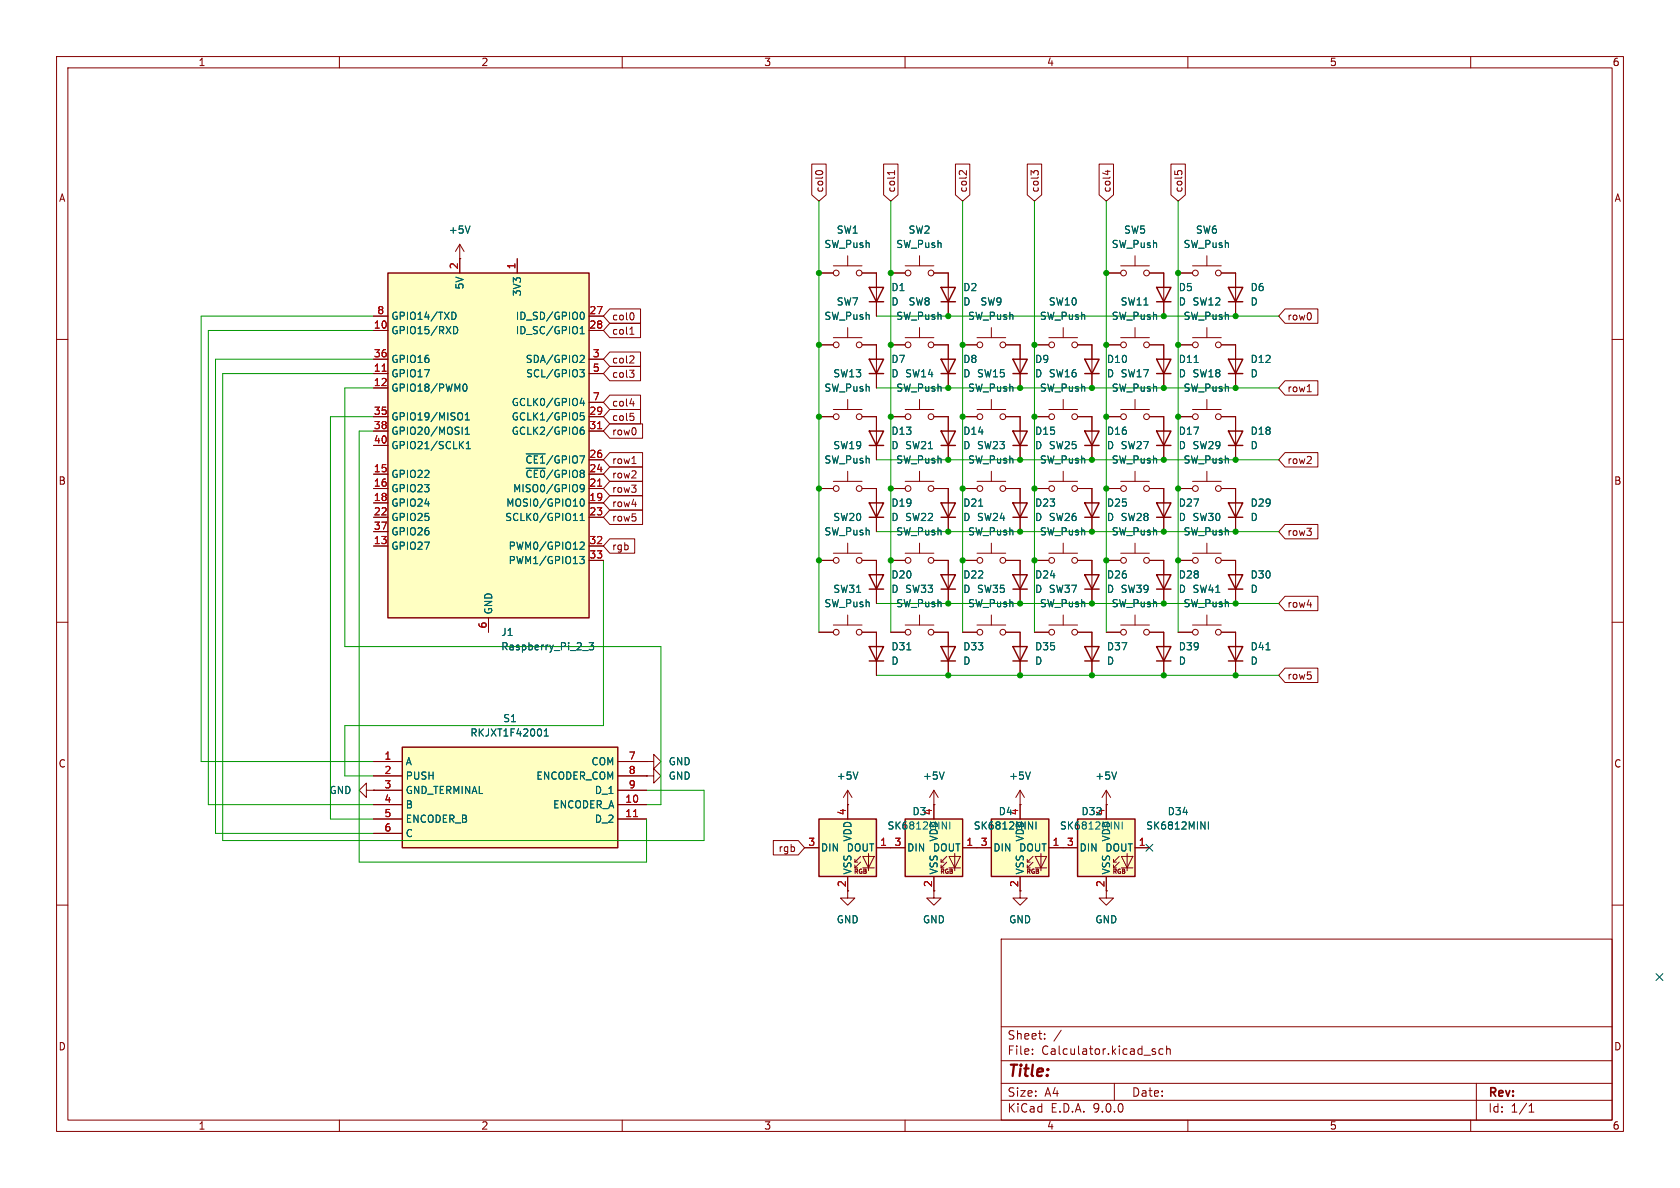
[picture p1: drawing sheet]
<svg xmlns="http://www.w3.org/2000/svg" width="297mm" height="210mm" viewBox="0 0 297 210" stroke-linecap="round" stroke-linejoin="round" font-family="sans-serif">
<defs><g id="words">
<text font-size="2.8" fill="#840000" x="178" y="190.9">Title:</text>
<g font-size="2.1" fill="#840000">
<text x="178" y="184">Sheet:</text>
<text x="178" y="186.7">File:</text>
<text x="184.1" y="186.7">Calculator.kicad_sch</text>
<text x="178" y="196.9">KiCad</text>
<text x="178" y="194.1">Size:</text>
<text x="184.7" y="194.1">A4</text>
<text x="185.7" y="196.9">E.D.A.</text>
<text x="193.3" y="196.9">9.0.0</text>
<text x="200" y="194.1">Date:</text>
<text x="263" y="194.3">Rev:</text>
<text x="263" y="196.9">Id:</text>
<text x="267.1" y="196.9">1/1</text>
</g>
<g font-size="1.8" fill="#840000">
<text x="35" y="11.9">1</text>
<text x="85" y="11.9">2</text>
<text x="135" y="11.9">3</text>
<text x="185" y="11.9">4</text>
<text x="235" y="11.9">5</text>
<text x="285" y="11.9">6</text>
<text x="10.3" y="35.9">A</text>
<text x="145.7" y="34.1" transform="rotate(-90 145.7 34.1)">col0</text>
<text x="158.4" y="34.1" transform="rotate(-90 158.4 34.1)">col1</text>
<text x="171.1" y="34.1" transform="rotate(-90 171.1 34.1)">col2</text>
<text x="183.8" y="34.1" transform="rotate(-90 183.8 34.1)">col3</text>
<text x="196.5" y="34.1" transform="rotate(-90 196.5 34.1)">col4</text>
<text x="209.2" y="34.1" transform="rotate(-90 209.2 34.1)">col5</text>
<text x="285.3" y="35.9">A</text>
<text x="108.1" y="56.8">col0</text>
<text x="108.1" y="59.4">col1</text>
<text x="227.5" y="56.8">row0</text>
<text x="108.1" y="64.5">col2</text>
<text x="108.1" y="67">col3</text>
<text x="227.5" y="69.5">row1</text>
<text x="108.1" y="72.1">col4</text>
<text x="108.1" y="74.6">col5</text>
<text x="108.1" y="77.2">row0</text>
<text x="108.1" y="82.2">row1</text>
<text x="227.5" y="82.2">row2</text>
<text x="10.3" y="85.9">B</text>
<text x="108.1" y="89.9">row4</text>
<text x="108.1" y="87.3">row3</text>
<text x="108.1" y="84.8">row2</text>
<text x="285.3" y="85.9">B</text>
<text x="108.1" y="92.4">row5</text>
<text x="227.5" y="94.9">row3</text>
<text x="108.1" y="97.5">rgb</text>
<text x="227.5" y="107.6">row4</text>
<text x="227.5" y="120.3">row5</text>
<text x="10.3" y="135.9">C</text>
<text x="285.3" y="135.9">C</text>
<text x="137.5" y="150.8">rgb</text>
<text x="149.6" y="156.9" transform="rotate(-90 149.6 156.9)">2</text>
<text x="180.1" y="156.9" transform="rotate(-90 180.1 156.9)">2</text>
<text x="195.3" y="156.9" transform="rotate(-90 195.3 156.9)">2</text>
<text x="10.3" y="185.9">D</text>
<text x="285.3" y="185.9">D</text>
<text x="35" y="199.9">1</text>
<text x="85" y="199.9">2</text>
<text x="135" y="199.9">3</text>
<text x="185" y="199.9">4</text>
<text x="235" y="199.9">5</text>
<text x="285" y="199.9">6</text>
</g>
<g font-size="1.8" fill="#006464">
<text x="79.2" y="41.5">+5V</text>
<text x="147.8" y="41.5">SW1</text>
<text x="160.5" y="41.5">SW2</text>
<text x="198.6" y="41.5">SW5</text>
<text x="211.3" y="41.5">SW6</text>
<text x="145.6" y="44">SW_Push</text>
<text x="158.3" y="44">SW_Push</text>
<text x="196.4" y="44">SW_Push</text>
<text x="209.1" y="44">SW_Push</text>
<text x="82.1" y="51.3" transform="rotate(-90 82.1 51.3)">5V</text>
<text x="92.3" y="52.5" transform="rotate(-90 92.3 52.5)">3V3</text>
<text x="157.5" y="51.7">D1</text>
<text x="170.2" y="51.7">D2</text>
<text x="208.3" y="51.7">D5</text>
<text x="221" y="51.7">D6</text>
<text x="69.1" y="56.7">GPIO14/TXD</text>
<text x="69.1" y="59.3">GPIO15/RXD</text>
<text x="91.1" y="56.7">ID_SD/GPIO0</text>
<text x="91.1" y="59.3">ID_SC/GPIO1</text>
<text x="145.6" y="56.7">SW_Push</text>
<text x="147.8" y="54.2">SW7</text>
<text x="157.5" y="54.2">D</text>
<text x="158.3" y="56.7">SW_Push</text>
<text x="160.5" y="54.2">SW8</text>
<text x="170.2" y="54.2">D</text>
<text x="171" y="56.7">SW_Push</text>
<text x="173.2" y="54.2">SW9</text>
<text x="183.7" y="56.7">SW_Push</text>
<text x="185.3" y="54.2">SW10</text>
<text x="196.4" y="56.7">SW_Push</text>
<text x="198" y="54.2">SW11</text>
<text x="208.3" y="54.2">D SW12</text>
<text x="209.1" y="56.7">SW_Push</text>
<text x="221" y="54.2">D</text>
<text x="69.1" y="64.4">GPIO16</text>
<text x="92.8" y="64.4">SDA/GPIO2</text>
<text x="157.5" y="64.4">D7</text>
<text x="170.2" y="64.4">D8</text>
<text x="182.9" y="64.4">D9</text>
<text x="195.6" y="64.4">D10</text>
<text x="208.3" y="64.4">D11</text>
<text x="221" y="64.4">D12</text>
<text x="69.1" y="66.9">GPIO17</text>
<text x="69.1" y="69.4">GPIO18/PWM0</text>
<text x="90.4" y="72">GCLK0/GPIO4</text>
<text x="92.9" y="66.9">SCL/GPIO3</text>
<text x="145.6" y="69.4">SW_Push</text>
<text x="147.2" y="66.9">SW13</text>
<text x="157.5" y="66.9">D SW14</text>
<text x="158.3" y="69.4">SW_Push</text>
<text x="170.2" y="66.9">D SW15</text>
<text x="171" y="69.4">SW_Push</text>
<text x="182.9" y="66.9">D SW16</text>
<text x="183.7" y="69.4">SW_Push</text>
<text x="195.6" y="66.9">D SW17</text>
<text x="196.4" y="69.4">SW_Push</text>
<text x="208.3" y="66.9">D SW18</text>
<text x="209.1" y="69.4">SW_Push</text>
<text x="221" y="66.9">D</text>
<text x="69.1" y="74.5">GPIO19/MISO1</text>
<text x="69.1" y="77.1">GPIO20/MOSI1</text>
<text x="90.4" y="74.5">GCLK1/GPIO5</text>
<text x="90.4" y="77.1">GCLK2/GPIO6</text>
<text x="157.5" y="77.1">D13</text>
<text x="170.2" y="77.1">D14</text>
<text x="182.9" y="77.1">D15</text>
<text x="195.6" y="77.1">D16</text>
<text x="208.3" y="77.1">D17</text>
<text x="221" y="77.1">D18</text>
<text x="69.1" y="79.6">GPIO21/SCLK1</text>
<text x="92.8" y="82.1">~{CE1}/GPIO7</text>
<text x="145.6" y="82.1">SW_Push</text>
<text x="147.2" y="79.6">SW19</text>
<text x="157.5" y="79.6">D SW21</text>
<text x="158.3" y="82.1">SW_Push</text>
<text x="170.2" y="79.6">D SW23</text>
<text x="171" y="82.1">SW_Push</text>
<text x="182.9" y="79.6">D SW25</text>
<text x="183.7" y="82.1">SW_Push</text>
<text x="195.6" y="79.6">D SW27</text>
<text x="196.4" y="82.1">SW_Push</text>
<text x="208.3" y="79.6">D SW29</text>
<text x="209.1" y="82.1">SW_Push</text>
<text x="221" y="79.6">D</text>
<text x="69.1" y="84.7">GPIO22</text>
<text x="69.1" y="87.2">GPIO23</text>
<text x="69.1" y="89.8">GPIO24</text>
<text x="89.4" y="89.8">MOSI0/GPIO10</text>
<text x="90.6" y="87.2">MISO0/GPIO9</text>
<text x="92.8" y="84.7">~{CE0}/GPIO8</text>
<text x="157.5" y="89.8">D19</text>
<text x="170.2" y="89.8">D21</text>
<text x="182.9" y="89.8">D23</text>
<text x="195.6" y="89.8">D25</text>
<text x="208.3" y="89.8">D27</text>
<text x="221" y="89.8">D29</text>
<text x="69.1" y="92.3">GPIO25</text>
<text x="69.1" y="94.8">GPIO26</text>
<text x="89.2" y="92.3">SCLK0/GPIO11</text>
<text x="145.6" y="94.8">SW_Push</text>
<text x="147.2" y="92.3">SW20</text>
<text x="157.5" y="92.3">D SW22</text>
<text x="158.3" y="94.8">SW_Push</text>
<text x="170.2" y="92.3">D SW24</text>
<text x="171" y="94.8">SW_Push</text>
<text x="182.9" y="92.3">D SW26</text>
<text x="183.7" y="94.8">SW_Push</text>
<text x="195.6" y="92.3">D SW28</text>
<text x="196.4" y="94.8">SW_Push</text>
<text x="208.3" y="92.3">D SW30</text>
<text x="209.1" y="94.8">SW_Push</text>
<text x="221" y="92.3">D</text>
<text x="69.1" y="97.4">GPIO27</text>
<text x="89.8" y="97.4">PWM0/GPIO12</text>
<text x="89.8" y="99.9">PWM1/GPIO13</text>
<text x="145.6" y="107.5">SW_Push</text>
<text x="147.2" y="105">SW31</text>
<text x="157.5" y="102.5">D20</text>
<text x="157.5" y="105">D SW33</text>
<text x="158.3" y="107.5">SW_Push</text>
<text x="170.2" y="102.5">D22</text>
<text x="170.2" y="105">D SW35</text>
<text x="171" y="107.5">SW_Push</text>
<text x="182.9" y="102.5">D24</text>
<text x="182.9" y="105">D SW37</text>
<text x="183.7" y="107.5">SW_Push</text>
<text x="195.6" y="102.5">D26</text>
<text x="195.6" y="105">D SW39</text>
<text x="196.4" y="107.5">SW_Push</text>
<text x="208.3" y="102.5">D28</text>
<text x="208.3" y="105">D SW41</text>
<text x="209.1" y="107.5">SW_Push</text>
<text x="221" y="102.5">D30</text>
<text x="221" y="105">D</text>
<text x="87.2" y="108.7" transform="rotate(-90 87.2 108.7)">GND</text>
<text x="88.5" y="112.6">J1</text>
<text x="88.5" y="115.2">Raspberry_Pi_2_3</text>
<text x="157.5" y="115.2">D31</text>
<text x="157.5" y="117.7">D</text>
<text x="170.2" y="115.2">D33</text>
<text x="170.2" y="117.7">D</text>
<text x="182.9" y="115.2">D35</text>
<text x="182.9" y="117.7">D</text>
<text x="195.6" y="115.2">D37</text>
<text x="195.6" y="117.7">D</text>
<text x="208.3" y="115.2">D39</text>
<text x="208.3" y="117.7">D</text>
<text x="221" y="115.2">D41</text>
<text x="221" y="117.7">D</text>
<text x="83.1" y="130.4">RKJXT1F42001</text>
<text x="88.9" y="127.9">S1</text>
<text x="71.6" y="135.5">A</text>
<text x="104.5" y="135.5">COM</text>
<text x="118.1" y="135.5">GND</text>
<text x="58.1" y="140.6">GND</text>
<text x="71.6" y="138">PUSH</text>
<text x="71.6" y="140.6">GND_TERMINAL</text>
<text x="71.6" y="143.1">B</text>
<text x="94.7" y="138">ENCODER_COM</text>
<text x="97.7" y="143.1">ENCODER_A</text>
<text x="105.1" y="140.6">D_1</text>
<text x="118.1" y="138">GND</text>
<text x="147.8" y="138">+5V</text>
<text x="163.1" y="138">+5V</text>
<text x="178.3" y="138">+5V</text>
<text x="193.5" y="138">+5V</text>
<text x="71.6" y="145.6">ENCODER_B</text>
<text x="71.6" y="148.2">C</text>
<text x="105.1" y="145.6">D_2</text>
<text x="150.7" y="148.9" transform="rotate(-90 150.7 148.9)">VDD</text>
<text x="156.8" y="146.8">SK6812MINI</text>
<text x="161.2" y="144.3">D3</text>
<text x="166" y="148.9" transform="rotate(-90 166 148.9)">VDD</text>
<text x="172" y="146.8">SK6812MINI</text>
<text x="176.5" y="144.3">D4</text>
<text x="180.1" y="144.2" transform="rotate(-90 180.1 144.2)">4</text>
<text x="181.2" y="148.9" transform="rotate(-90 181.2 148.9)">VDD</text>
<text x="187.3" y="146.8">SK6812MINI</text>
<text x="191.1" y="144.3">D32</text>
<text x="195.3" y="144.2" transform="rotate(-90 195.3 144.2)">4</text>
<text x="196.4" y="148.9" transform="rotate(-90 196.4 148.9)">VDD</text>
<text x="202.5" y="146.8">SK6812MINI</text>
<text x="206.3" y="144.3">D34</text>
<text x="145" y="150.7">DIN</text>
<text x="149.6" y="150.7">DOUT</text>
<text x="150.7" y="154.7" transform="rotate(-90 150.7 154.7)">VSS</text>
<text x="160.3" y="150.7">DIN</text>
<text x="164.8" y="150.7">DOUT</text>
<text x="166" y="154.7" transform="rotate(-90 166 154.7)">VSS</text>
<text x="175.5" y="150.7">DIN</text>
<text x="180.1" y="150.7">DOUT</text>
<text x="181.2" y="154.7" transform="rotate(-90 181.2 154.7)">VSS</text>
<text x="190.8" y="150.7">DIN</text>
<text x="195.3" y="150.7">DOUT</text>
<text x="196.4" y="154.7" transform="rotate(-90 196.4 154.7)">VSS</text>
<text x="147.8" y="163.4">GND</text>
<text x="163.1" y="163.4">GND</text>
<text x="178.3" y="163.4">GND</text>
<text x="193.5" y="163.4">GND</text>
</g>
<g font-size="1.8" fill="#a90000">
<text x="81" y="47.7" transform="rotate(-90 81 47.7)">2</text>
<text x="91.2" y="47.7" transform="rotate(-90 91.2 47.7)">1</text>
<text x="66" y="58.2">10</text>
<text x="66.6" y="55.6">8</text>
<text x="104.1" y="55.6">27</text>
<text x="104.1" y="58.2">28</text>
<text x="66" y="63.2">36</text>
<text x="66" y="65.8">11</text>
<text x="104.7" y="63.2">3</text>
<text x="104.7" y="65.8">5</text>
<text x="66" y="68.3">12</text>
<text x="104.7" y="70.9">7</text>
<text x="66" y="73.4">35</text>
<text x="66" y="75.9">38</text>
<text x="104.1" y="73.4">29</text>
<text x="104.1" y="75.9">31</text>
<text x="66" y="78.5">40</text>
<text x="66" y="83.6">15</text>
<text x="104.1" y="81">26</text>
<text x="104.1" y="83.6">24</text>
<text x="66" y="86.1">16</text>
<text x="66" y="88.6">18</text>
<text x="104.1" y="86.1">21</text>
<text x="104.1" y="88.6">19</text>
<text x="66" y="91.2">22</text>
<text x="66" y="93.7">37</text>
<text x="104.1" y="91.2">23</text>
<text x="66" y="96.3">13</text>
<text x="104.1" y="96.3">32</text>
<text x="104.1" y="98.8">33</text>
<text x="86.1" y="111.2" transform="rotate(-90 86.1 111.2)">6</text>
<text x="67.9" y="134.4">1</text>
<text x="67.9" y="136.9">2</text>
<text x="111.1" y="134.4">7</text>
<text x="111.1" y="136.9">8</text>
<text x="67.9" y="139.4">3</text>
<text x="67.9" y="142">4</text>
<text x="110.4" y="142">10</text>
<text x="111.1" y="139.4">9</text>
<text x="67.9" y="144.5">5</text>
<text x="67.9" y="147.1">6</text>
<text x="110.4" y="144.5">11</text>
<text x="142.8" y="149.6">3</text>
<text x="149.6" y="144.2" transform="rotate(-90 149.6 144.2)">4</text>
<text x="155.5" y="149.6">1</text>
<text x="158" y="149.6">3</text>
<text x="164.8" y="144.2" transform="rotate(-90 164.8 144.2)">4</text>
<text x="170.7" y="149.6">1</text>
<text x="173.3" y="149.6">3</text>
<text x="186" y="149.6">1</text>
<text x="188.5" y="149.6">3</text>
<text x="201.2" y="149.6">1</text>
<text x="164.8" y="156.9" transform="rotate(-90 164.8 156.9)">2</text>
</g>
<g font-size="1.1" fill="#840000">
<text x="150.9" y="154.7">RGB</text>
<text x="166.1" y="154.7">RGB</text>
<text x="181.3" y="154.7">RGB</text>
<text x="196.6" y="154.7">RGB</text>
</g>
</g></defs>
<g fill="none" stroke="#840000" stroke-width=".18">
<path d="M10 10h277v190h-277zM12 12h273v186h-273zM60 10v2M110 10v2M160 10v2M210 10v2M260 10v2M10 60h2M154.9 61v7.6M154.9 73.7v7.6M157.5 73.7h2.5M160 72.4h5.1"/>
<path d="M162.6 70.6v1.8M165.1 73.7h2.5v7.6M167.6 61v7.6M170.2 73.7h2.5M172.7 72.4h5.1M175.3 70.6v1.8M177.8 73.7h2.5M180.3 61v7.6M285 60h2M154.9 86.4v7.6M157.5 99.1h2.5M157.5 86.4h2.5"/>
<path d="M160 97.8h5.1M160 85.1h5.1M162.6 83.3v1.8M162.6 96v1.8M165.1 99.1h2.5v7.6M165.1 86.4h2.5M170.2 86.4h2.5M172.7 85.1h5.1M175.3 83.3v1.8M177.8 86.4h2.5v7.6M182.9 99.1h2.5M185.4 97.8h5.1"/>
<path d="M188 96v1.8M190.5 99.1h2.5M10 110h2M154.9 111.8v7.6M167.6 111.8v7.6M195.6 111.8h2.5M198.1 110.5h5.1M200.7 108.7v1.8M203.2 111.8h2.5M285 110h2M10 160h2M177 166h108v32h-108z"/>
<path d="M285 160h2M60 198v2M110 198v2M160 198v2M177 194.5h108M177 191.5h108M177 187.5h108M177 181.5h108M182.5 186.3v.1M182.5 185.5v.1M184.7 183.6v.1M184.7 182.8v.1"/>
<path d="M187.6 182.1l-1.3 2M197 191.5v3M203.9 185.9l.3 .1 .1 .2-.2 .2h-.3M203.9 185.4l.3 .1M205.6 185.5l-.4-.1-.3 .3v.4l.1 .2h.6M206.2 185.5l.3-.1 .3 .1 .1 .9M206.2 184.9v1.5M210 198v2M260 198v2M261 191.5v6.5M270.3 196.6h.9M270.3 195.5l.4-.4v1.5"/>
<circle cx="160.5" cy="73.7" r=".51"/>
<circle cx="164.6" cy="73.7" r=".51"/>
<circle cx="173.2" cy="73.7" r=".51"/>
<circle cx="177.3" cy="73.7" r=".51"/>
<circle cx="160.5" cy="99.1" r=".51"/>
<circle cx="160.5" cy="86.4" r=".51"/>
<circle cx="164.6" cy="86.4" r=".51"/>
<circle cx="164.6" cy="99.1" r=".51"/>
<circle cx="173.2" cy="86.4" r=".51"/>
<circle cx="177.3" cy="86.4" r=".51"/>
<circle cx="185.9" cy="99.1" r=".51"/>
<circle cx="190" cy="99.1" r=".51"/>
<circle cx="198.6" cy="111.8" r=".51"/>
<circle cx="202.7" cy="111.8" r=".51"/>
</g>
<g fill="none" stroke="#840000" stroke-width=".25">
<path d="M153.7 63.5h2.5l-1.3 2.5zM153.7 76.2h2.5l-1.3 2.5zM153.7 66h2.5M153.7 78.7h2.5M166.4 76.2h2.5l-1.3 2.5zM166.4 63.5h2.5l-1.3 2.5zM166.4 66h2.5M166.4 78.7h2.5M179.1 63.5h2.5l-1.3 2.5zM179.1 66h2.5M153.7 88.9h2.5l-1.3 2.5zM153.7 91.4h2.5"/>
<path d="M179.1 88.9h2.5l-1.3 2.5zM179.1 91.4h2.5M153.7 114.3h2.5l-1.3 2.5zM153.7 116.8h2.5M166.4 101.6h2.5l-1.3 2.5zM166.4 114.3h2.5l-1.3 2.5zM166.4 104.1h2.5M166.4 116.8h2.5"/>
</g>
<path d="M160.3 114.9h.7" fill="none" stroke="#006464" stroke-width=".18"/>
<path d="M144.8 144.8h10.1v10.1h-10.1z" fill="#ffffc2"/>
<g fill="none" stroke="#840000" stroke-width=".18">
<path d="M180.3 73.7v7.6M182.9 73.7h2.5M185.4 72.4h5.1M188 70.6v1.8M190.5 73.7h2.5M182.9 86.4h2.5M185.4 85.1h5.1M188 83.3v1.8M190.5 86.4h2.5M193 99.1v7.6M195.6 99.1h2.5M198.1 97.8h5.1"/>
<path d="M200.7 96v1.8M203.2 99.1h2.5v7.6M193 111.8v7.6M205.7 111.8v7.6M208.3 111.8h2.5M210.8 110.5h5.1M213.4 108.7v1.8M215.9 111.8h2.5v7.6M149.9 139.7v5.1M149.9 139.7l-.8 1.3M149.9 139.7l.7 1.3M165.1 139.7l-.8 1.3"/>
<path d="M165.1 139.7l.8 1.3M165.1 139.7v2.5M142.2 149.9h2.6M149.9 142.2h.1M149.9 154.9v3.9h1.2l-1.2 1.2-1.3-1.2h1.3M151.1 152.4h.5M151.1 153.4h.5M152.1 151.4l-1 1v-.5M152.1 152.4l-1 1v-.5M152.5 151.4h2.1l-1.1 2zM152.5 153.4h2.1M153.5 150.9v3"/>
<path d="M154.9 149.9h2.6M165.1 142.2h.1M165.1 157.5v1.3h1.3l-1.3 1.2-1.3-1.2h1.3"/>
<circle cx="185.9" cy="73.7" r=".51"/>
<circle cx="190" cy="73.7" r=".51"/>
<circle cx="185.9" cy="86.4" r=".51"/>
<circle cx="190" cy="86.4" r=".51"/>
<circle cx="198.6" cy="99.1" r=".51"/>
<circle cx="202.7" cy="99.1" r=".51"/>
<circle cx="211.3" cy="111.8" r=".51"/>
<circle cx="215.4" cy="111.8" r=".51"/>
</g>
<g fill="none" stroke="#840000" stroke-width=".25">
<path d="M179.1 76.2h2.5l-1.3 2.5zM179.1 78.7h2.5M191.8 114.3h2.5l-1.3 2.5zM191.8 101.6h2.5l-1.3 2.5zM191.8 116.8h2.5M191.8 104.1h2.5M204.5 101.6h2.5l-1.3 2.5zM204.5 114.3h2.5l-1.3 2.5zM204.5 116.8h2.5M204.5 104.1h2.5M217.2 114.3h2.5l-1.3 2.5zM217.2 116.8h2.5"/>
<path d="M144.8 144.8h10.1v10.1h-10.1z"/>
</g>
<path d="M223.8 114.9h.7M151.7 136.5l-.4 1.2M166.9 136.5l-.4 1.2M166.6 145.3l.7 1.3v-1.3M167.9 145.3v1.3" fill="none" stroke="#006464" stroke-width=".18"/>
<path d="M175.3 144.8h10.1v10.1h-10.1z" fill="#ffffc2"/>
<path d="M218.4 99.1v7.6M172.7 149.9h2.6M180.3 142.2v2.6M180.3 154.9v2.6M181.6 152.4h.5M181.6 153.4h.5M182.6 151.4l-1 1v-.5M182.6 152.4l-1 1v-.5M183 151.4h2l-1 2zM183 153.4h2M184 150.9v3M185.4 149.9h2.6" fill="none" stroke="#840000" stroke-width=".18"/>
<path d="M217.2 101.6h2.5l-1.3 2.5zM217.2 104.1h2.5M175.3 144.8h10.1v10.1h-10.1z" fill="none" stroke="#840000" stroke-width=".25"/>
<path d="M197.1 145.3l.7 1.3v-1.3M198.4 145.3v1.3" fill="none" stroke="#006464" stroke-width=".18"/>
<path d="M160 144.8h10.2v10.1h-10.2z" fill="#ffffc2"/>
<g fill="none" stroke="#840000" stroke-width=".18">
<path d="M193 86.4v7.6M218.4 86.4v7.6M157.5 149.9h2.5M165.1 142.2v2.6M165.1 154.9v2.6M166.4 152.4h.5M166.4 153.4h.5M167.4 151.4l-1 1v-.5M167.4 152.4l-1 1v-.5M167.8 151.4h2l-1 2zM167.8 153.4h2M168.8 150.9v3"/>
<path d="M170.2 149.9h2.5"/>
</g>
<path d="M191.8 88.9h2.5l-1.3 2.5zM191.8 91.4h2.5M217.2 88.9h2.5l-1.3 2.5zM217.2 91.4h2.5M160 144.8h10.2v10.1h-10.2z" fill="none" stroke="#840000" stroke-width=".25"/>
<path d="M181.8 145.3l.7 1.3v-1.3M183.2 145.3v1.3" fill="none" stroke="#006464" stroke-width=".18"/>
<path d="M190.5 144.8h10.2v10.1h-10.2z" fill="#ffffc2"/>
<g fill="none" stroke="#840000" stroke-width=".18">
<path d="M195.6 48.3h2.5M198.1 47h5.1M198.1 59.7h5.1M200.7 45.2v1.8M200.7 57.9v1.8M203.2 48.3h2.5v7.6M208.3 48.3h2.5M210.8 47h5.1M210.8 59.7h5.1M213.4 45.2v1.8M213.4 57.9v1.8M215.9 48.3h2.5v7.6"/>
<path d="M144.8 73.7h2.5M147.3 72.4h5.1M149.9 70.6v1.8M152.4 73.7h2.5M193 61v7.6M193 73.7v7.6M195.6 61h2.5M195.6 73.7h2.5M198.1 72.4h5.1M200.7 70.6v1.8M203.2 61h2.5v7.6M203.2 73.7h2.5v7.6"/>
<path d="M208.3 61h2.5M208.3 73.7h2.5M210.8 72.4h5.1M213.4 70.6v1.8M215.9 61h2.5v7.6M215.9 73.7h2.5v7.6M144.8 99.1h2.5M144.8 86.4h2.5M147.3 97.8h5.1M147.3 85.1h5.1M149.9 83.3v1.8M149.9 96v1.8"/>
<path d="M152.4 99.1h2.5M152.4 86.4h2.5M195.6 86.4h2.5M198.1 85.1h5.1M200.7 83.3v1.8M203.2 86.4h2.5v7.6M208.3 99.1h2.5M208.3 86.4h2.5M210.8 97.8h5.1M210.8 85.1h5.1M213.4 83.3v1.8M213.4 96v1.8"/>
<path d="M215.9 99.1h2.5M215.9 86.4h2.5M144.8 111.8h2.5M147.3 110.5h5.1M149.9 108.7v1.8M152.4 111.8h2.5M114.3 137.2h1.3v-1.3l1.2 1.3-1.2 1.2v-1.2M114.3 137.2h.1M114.3 134.6h1.3v-1.2l1.2 1.2-1.2 1.3v-1.3M114.3 134.6h.1M180.3 139.7l-.7 1.3M180.3 139.7l.8 1.3"/>
<path d="M180.3 139.7v2.5M195.6 139.7v5.1M195.6 139.7l-.8 1.3M195.6 139.7l.7 1.3M180.3 142.2h.1M180.3 157.5v1.3h1.3l-1.3 1.2-1.2-1.2h1.2M188 149.9h2.5M195.6 142.2h.1M195.6 154.9v2.6M196.8 152.4h.6M196.8 153.4h.6M197.9 151.4l-1.1 1v-.5"/>
<path d="M197.9 152.4l-1.1 1v-.5M198.2 151.4h2.1l-1 2zM198.2 153.4h2.1M199.3 150.9v3M200.7 149.9h2.5"/>
<circle cx="198.6" cy="48.3" r=".51"/>
<circle cx="202.7" cy="48.3" r=".51"/>
<circle cx="211.3" cy="48.3" r=".51"/>
<circle cx="215.4" cy="48.3" r=".51"/>
<circle cx="147.8" cy="73.7" r=".51"/>
<circle cx="151.9" cy="73.7" r=".51"/>
<circle cx="198.6" cy="61" r=".51"/>
<circle cx="198.6" cy="73.7" r=".51"/>
<circle cx="202.7" cy="73.7" r=".51"/>
<circle cx="202.7" cy="61" r=".51"/>
<circle cx="211.3" cy="73.7" r=".51"/>
<circle cx="211.3" cy="61" r=".51"/>
<circle cx="215.4" cy="73.7" r=".51"/>
<circle cx="215.4" cy="61" r=".51"/>
<circle cx="147.8" cy="86.4" r=".51"/>
<circle cx="147.8" cy="99.1" r=".51"/>
<circle cx="151.9" cy="99.1" r=".51"/>
<circle cx="151.9" cy="86.4" r=".51"/>
<circle cx="198.6" cy="86.4" r=".51"/>
<circle cx="202.7" cy="86.4" r=".51"/>
<circle cx="211.3" cy="86.4" r=".51"/>
<circle cx="211.3" cy="99.1" r=".51"/>
<circle cx="215.4" cy="86.4" r=".51"/>
<circle cx="215.4" cy="99.1" r=".51"/>
<circle cx="147.8" cy="111.8" r=".51"/>
<circle cx="151.9" cy="111.8" r=".51"/>
</g>
<g fill="none" stroke="#840000" stroke-width=".25">
<path d="M204.5 50.8h2.5l-1.3 2.5zM204.5 53.3h2.5M217.2 50.8h2.5l-1.3 2.5zM217.2 53.3h2.5M191.8 76.2h2.5l-1.3 2.5zM191.8 63.5h2.5l-1.3 2.5zM191.8 66h2.5M191.8 78.7h2.5M204.5 63.5h2.5l-1.3 2.5zM204.5 76.2h2.5l-1.3 2.5zM204.5 66h2.5M204.5 78.7h2.5"/>
<path d="M217.2 63.5h2.5l-1.3 2.5zM217.2 76.2h2.5l-1.3 2.5zM217.2 66h2.5M217.2 78.7h2.5M204.5 88.9h2.5l-1.3 2.5zM204.5 91.4h2.5M190.5 144.8h10.2v10.1h-10.2z"/>
</g>
<path d="M211.1 64.1h.7M182.2 136.5l-.5 1.2M197.4 136.5l-.4 1.2M212.3 145.3l.7 1.3v-1.3M213.6 145.3v1.3" fill="none" stroke="#006464" stroke-width=".18"/>
<path d="M71.1 132.1h38.1v17.8h-38.1z" fill="#ffffc2"/>
<path d="M71.1 132.1h38.1v17.8h-38.1z" fill="none" stroke="#840000" stroke-width=".25"/>
<g fill="none" stroke="#840000" stroke-width=".18">
<path d="M64.8 139.7v-1.3l-1.3 1.3 1.3 1.3v-1.3h1.2M66 139.7h.1M66 134.6h5.1M66 137.2h5.1M66 139.7h5.1M109.2 134.6h5.1M109.2 137.2h5.1M109.2 139.7h5.1M66 142.2h5.1M66 144.8h5.1M66 147.3h5.1M109.2 142.2h5.1"/>
<path d="M109.2 144.8h5.1"/>
</g>
<path d="M112 144.4h.7" fill="none" stroke="#a90000" stroke-width=".18"/>
<path d="M96.2 130.1h.7M96.2 129.2l.4-.4v1.3" fill="none" stroke="#006464" stroke-width=".18"/>
<path d="M68.6 48.3h35.5v60.9h-35.5z" fill="#ffffc2"/>
<g fill="none" stroke="#840000" stroke-width=".25">
<path d="M68.6 48.3h35.5v60.9h-35.5zM153.7 50.8h2.5l-1.3 2.5zM153.7 53.3h2.5M166.4 50.8h2.5l-1.3 2.5zM166.4 53.3h2.5M166.4 88.9h2.5l-1.3 2.5zM166.4 91.4h2.5M153.7 101.6h2.5l-1.3 2.5zM153.7 104.1h2.5M179.1 101.6h2.5l-1.3 2.5zM179.1 114.3h2.5l-1.3 2.5zM179.1 104.1h2.5"/>
<path d="M179.1 116.8h2.5"/>
</g>
<g fill="none" stroke="#840000" stroke-width=".18">
<path d="M143.5 29h2.6v5.4l-1.3 1.2-1.3-1.2zM144.2 30.3l.5-.1 .7 .1M156.2 29h2.6v5.4l-1.3 1.2-1.3-1.2zM158.2 30.2v.7M158.2 30.5h-1.3l.2 .1M168.9 29h2.6v5.4l-1.3 1.2-1.3-1.2zM170.9 30.2v.7l-.8-.7h-.3l-.2 .2M181.6 29h2.6v5.4l-1.3 1.2-1.3-1.2zM182.8 30.4l.2-.2h.3l.3 .2M182.8 30.6l-.5-.4v.7M194.3 29h2.6v5.4l-1.3 1.2-1.3-1.2zM195.4 30.3h.9"/>
<path d="M195.8 30.1v.8M207 29h2.6v5.4l-1.3 1.2-1.3-1.2zM207.7 30.2v.6M208.2 30.4l.2-.2h.3l.3 .2M66 55.9h2.6M66 58.4h2.6M81.3 45.7h.1M81.3 43.2v5.1M81.3 43.2l-.8 1.3M81.3 43.2l.7 1.3M91.4 45.7v2.6M104.1 55.9h2.6"/>
<path d="M104.1 58.4h2.6M107.8 54.6h5.4v2.6h-5.4l-1.1-1.3zM107.8 57.1h5.4v2.6h-5.4l-1.1-1.3zM111.4 59.1h.7M111.6 58l.1-.2v1.3M111.9 55.3l.2 .5-.2 .7M144.8 48.3h2.5M147.3 59.7h5.1M147.3 47h5.1M149.9 45.2v1.8M149.9 57.9v1.8M152.4 48.3h2.5v7.6"/>
<path d="M157.5 48.3h2.5M160 59.7h5.1M160 47h5.1M162.6 45.2v1.8M162.6 57.9v1.8M165.1 48.3h2.5v7.6M172.7 59.7h5.1M175.3 57.9v1.8M185.4 59.7h5.1M188 57.9v1.8M195.6 48.3h2.5M203.2 48.3h2.5v2.5"/>
<path d="M205.7 53.3v2.6M208.3 48.3h2.5M215.9 48.3h2.5v2.5M218.4 53.3v2.6M227.2 54.6h5.8v2.6h-5.8l-1.1-1.3zM66 63.5h2.6M66 66h2.6M66 68.6h2.6M66 73.7h2.6M66 76.2h2.6M66 78.7h2.6M104.1 63.5h2.6"/>
<path d="M104.1 66h2.6M104.1 73.7h2.6M104.1 76.2h2.6M104.1 71.1h2.6M107.8 69.8h5.4v2.6h-5.4l-1.1-1.3zM107.8 72.4h5.4v2.5h-5.4l-1.1-1.2zM107.8 64.8h5.4v2.5h-5.4l-1.1-1.3zM107.8 62.2h5.4v2.6h-5.4l-1.1-1.3zM107.8 74.9h5.8v2.6h-5.8l-1.1-1.3zM111.3 65.4h.8l-.4 .5M111.4 71.4h.7M111.4 73.1h.6"/>
<path d="M111.8 62.9l.3 .2-.1 .3-.7 .8h.8M111.8 65.9l.3 .3v.3l-.3 .2M111.8 73.5l.3 .3v.3l-.3 .2M112 70.9v.9M144.8 73.7h2.5M144.8 61h2.5M152.4 73.7h2.5v2.5M152.4 61h2.5v2.5M154.9 66v2.6M154.9 78.7v2.6M157.5 73.7h2.5M157.5 61h2.5"/>
<path d="M165.1 73.7h2.5v2.5M165.1 61h2.5v2.5M167.6 66v2.6M167.6 78.7v2.6M170.2 73.7h2.5M170.2 61h2.5M177.8 73.7h2.5v2.5M177.8 61h2.5v2.5M180.3 66v2.6M180.3 78.7v2.6M182.9 73.7h2.5M182.9 61h2.5"/>
<path d="M190.5 73.7h2.5v2.5M190.5 61h2.5v2.5M193 66v2.6M193 78.7v2.6M195.6 73.7h2.5M195.6 61h2.5M203.2 73.7h2.5v2.5M203.2 61h2.5v2.5M205.7 66v2.6M205.7 78.7v2.6M208.3 73.7h2.5M208.3 61h2.5"/>
<path d="M215.9 73.7h2.5v2.5M215.9 61h2.5v2.5M218.4 66v2.6M218.4 78.7v2.6M227.2 67.3h5.8v2.6h-5.8l-1.1-1.3zM231.1 69.3h.7M66 83.8h2.6M66 86.4h2.6M66 88.9h2.6M66 91.4h2.6M66 94h2.6M66 96.5h2.6"/>
<path d="M104.1 83.8h2.6M104.1 86.4h2.6M104.1 88.9h2.6M104.1 91.4h2.6M104.1 96.5h2.6M104.1 81.3h2.6M104.1 99.1h2.6M107.8 90.2h5.8v2.5h-5.8l-1.1-1.3zM107.8 95.2h4.4v2.6h-4.4l-1.1-1.3zM107.8 87.6h5.8v2.6h-5.8l-1.1-1.3zM107.8 85.1h5.8v2.5h-5.8l-1.1-1.2zM107.8 80h5.8v2.6h-5.8l-1.1-1.3z"/>
<path d="M107.8 82.5h5.8v2.6h-5.8l-1.1-1.3zM111.7 89.1h.8M111.7 82h.7M144.8 86.4h2.5M144.8 99.1h2.5M152.4 86.4h2.5v2.5M152.4 99.1h2.5v7.6M154.9 91.4v2.6M157.5 86.4h2.5M157.5 99.1h2.5M165.1 86.4h2.5v7.6M165.1 99.1h2.5v2.5"/>
<path d="M170.2 86.4h2.5M170.2 99.1h2.5M172.7 97.8h5.1M175.3 96v1.8M177.8 86.4h2.5v2.5M177.8 99.1h2.5v7.6M180.3 91.4v2.6M182.9 86.4h2.5M182.9 99.1h2.5M190.5 86.4h2.5v2.5M190.5 99.1h2.5v2.5M193 91.4v2.6"/>
<path d="M195.6 86.4h2.5M195.6 99.1h2.5M203.2 86.4h2.5v2.5M203.2 99.1h2.5v2.5M205.7 91.4v2.6M208.3 86.4h2.5M208.3 99.1h2.5M215.9 86.4h2.5v2.5M215.9 99.1h2.5v2.5M218.4 91.4v2.6M227.2 92.7h5.8v2.6h-5.8l-1.1-1.3zM227.2 80h5.8v2.6h-5.8l-1.1-1.3z"/>
<path d="M86.4 109.2v2.6M144.8 111.8h2.5M152.4 111.8h2.5v2.5M154.9 116.8v2.6M157.5 111.8h2.5M160 110.5h5.1M162.6 108.7v1.8M165.1 111.8h2.5v2.5M167.6 104.1v2.6M167.6 116.8v2.6M170.2 111.8h2.5M172.7 110.5h5.1"/>
<path d="M175.3 108.7v1.8M177.8 111.8h2.5v7.6M182.9 111.8h2.5M185.4 110.5h5.1M188 108.7v1.8M190.5 111.8h2.5v2.5M193 104.1v2.6M193 116.8v2.6M195.6 111.8h2.5M203.2 111.8h2.5v2.5M205.7 104.1v2.6M205.7 116.8v2.6"/>
<path d="M208.3 111.8h2.5M215.9 111.8h2.5v2.5M218.4 104.1v2.6M218.4 116.8v2.6M227.2 105.4h5.8v2.6h-5.8l-1.1-1.3zM227.2 118.1h5.8v2.6h-5.8l-1.1-1.3zM231.1 106.9h.8M66 139.7h.1M66 134.6h5.1M66 137.2h5.1M66 139.7h5.1M109.2 134.6h5.1"/>
<path d="M109.2 137.2h5.1M109.2 139.7h5.1M114.3 137.2h.1M114.3 134.6h.1M66 142.2h5.1M66 144.8h5.1M66 147.3h5.1M109.2 142.2h5.1M109.2 144.8h5.1M136.7 148.6h4.4l1.1 1.3-1.1 1.2h-4.4zM142.2 149.9h2.6M149.9 142.2h.1"/>
<path d="M149.9 142.2v2.6M149.9 154.9v2.6M154.9 149.9h5.1M165.1 142.2h.1M165.1 142.2v2.6M165.1 154.9v2.6M170.2 149.9h5.1M180.3 142.2h.1M180.3 142.2v2.6M180.3 154.9v2.6M185.4 149.9h5.1M195.6 154.9v3.9h1.2l-1.2 1.2-1.3-1.2h1.3"/>
<path d="M195.6 142.2h.1M195.6 142.2v2.6M200.7 149.9h2.5"/>
<circle cx="147.8" cy="48.3" r=".51"/>
<circle cx="151.9" cy="48.3" r=".51"/>
<circle cx="160.5" cy="48.3" r=".51"/>
<circle cx="164.6" cy="48.3" r=".51"/>
<circle cx="147.8" cy="61" r=".51"/>
<circle cx="151.9" cy="61" r=".51"/>
<circle cx="160.5" cy="61" r=".51"/>
<circle cx="164.6" cy="61" r=".51"/>
<circle cx="173.2" cy="61" r=".51"/>
<circle cx="177.3" cy="61" r=".51"/>
<circle cx="185.9" cy="61" r=".51"/>
<circle cx="190" cy="61" r=".51"/>
<circle cx="173.2" cy="99.1" r=".51"/>
<circle cx="177.3" cy="99.1" r=".51"/>
<circle cx="160.5" cy="111.8" r=".51"/>
<circle cx="164.6" cy="111.8" r=".51"/>
<circle cx="173.2" cy="111.8" r=".51"/>
<circle cx="177.3" cy="111.8" r=".51"/>
<circle cx="185.9" cy="111.8" r=".51"/>
<circle cx="190" cy="111.8" r=".51"/>
</g>
<g fill="none" stroke="#006464" stroke-width=".18">
<path d="M83.1 39.9l-.4 1.3M79.9 55.2a.64 .64 0 0 1 .7 .6 .64 .64 0 0 1-.7 .7M80.2 57.7a.64 .64 0 0 1 .7 .7 .64 .64 0 0 1-.7 .6M102.6 59h.7M102.6 58.1l.3-.4v1.3M102.7 55.3l.2-.1a.68 .68 0 0 1 .4 .6 .68 .68 0 0 1-.4 .7l-.2-.1M81.4 78.6l.5 .7M81.7 73.2v.9M81.8 68.4l.1-.4 .2-.1a.68 .68 0 0 1 .5 .6 .68 .68 0 0 1-.5 .7l-.2-.2-.1-.3M81.9 78l-.7 .8M82.3 74.2h.7M82.3 73.3l.3-.3v1.2"/>
<path d="M82.3 75.9l.3-.4v1.3M82.3 76.8h.7M82.4 79.3h.8M82.4 78.4l.4-.4v1.3M102.5 65.3h.8l-.4 .5 .3 .2 .1 .4-.3 .2h-.3M102.6 76.2l.2-.2h.2l.3 .2v.3l-.3 .3-.3-.1-.1-.2M102.7 62.8l.5 .1 .1 .3-.8 .9h.8M102.9 70.4l-.3 .9h.8M103.2 70.9v.8M103.2 75.5l-.4 .1-.2 .5M103.2 73h-.6v.6l.1-.1h.5l.1 .2-.1 .4-.2 .1-.4-.1M211.1 64.1h.7"/>
<path d="M93 80.2h3.4M93 82.8h3.4M101.4 92h.7M102.5 98.4h.8l-.4 .5 .3 .1v.5l-.2 .1h-.4M102.6 96l.4-.2 .3 .4-.8 .9h.8M102.6 91.1l.3-.4v1.3M102.6 92h.7M102.7 88.3l.2-.1a.68 .68 0 0 1 .4 .6 .68 .68 0 0 1-.4 .7l-.2-.1-.1-.4zM103.3 86.2l-.3 .3-.3-.1-.1-.2 .1-.5h.3l.2 .1a.84 .84 0 0 1-.3 1.1h-.2M173 89.5h.7M103 115h1M104.2 113.6h.7l-.4 .5 .4 .1v.6l-.2 .1-.5-.1"/>
<path d="M160.3 114.9h.7M223.8 114.9h.7M96.2 130.1h.7M96.2 129.2l.4-.4v1.3M151.7 136.5l-.4 1.2M166.9 136.5l-.4 1.2M182.2 136.5l-.5 1.2M197.4 136.5l-.4 1.2M166.6 145.3l.7 1.3v-1.3M167.9 145.3v1.3M181.8 145.3l.7 1.3v-1.3M183.2 145.3v1.3"/>
<path d="M197.1 145.3l.7 1.3v-1.3M198.4 145.3v1.3M212.3 145.3l.7 1.3v-1.3M213.6 145.3v1.3"/>
</g>
<path d="M67.6 65.6h.7M105.7 75.8h.7M105.7 85.9h.7M112 144.4h.7" fill="none" stroke="#a90000" stroke-width=".18"/>
<g fill="none" stroke="#009600" stroke-width=".18">
<path d="M144.8 35.6v76.2M157.5 35.6v76.2M170.2 35.6v76.2M182.9 35.6v76.2M195.6 35.6v76.2M208.3 35.6v76.2M66 55.9h-30.4v78.7h30.4M66 58.4h-29.2v83.8h29.2M154.9 55.9h71.2M66 66h-26.6v82.6h85.1v-8.9h-10.2M66 63.5h-27.9v83.8h27.9M66 68.6h-5v45.7h55.8v27.9h-2.5"/>
<path d="M66 73.7h-7.6v71.1h7.6M66 76.2h-2.5v76.2h50.8v-7.6M154.9 68.6h71.2M106.7 99.1v29.2h-45.7v8.9h5M154.9 81.3h71.2M154.9 94h71.2M154.9 106.7h71.2M154.9 119.4h71.2"/>
</g>
<path d="M202.6 149.3l1.2 1.2M203.8 149.3l-1.2 1.2M292.8 172.1l1.2 1.2M294 172.1l-1.2 1.2" fill="none" stroke="#000084" stroke-width=".18"/>
<g fill="#009600" stroke="#009600" stroke-width=".18">
<circle cx="167.6" cy="68.6" r=".46"/>
<circle cx="167.6" cy="55.9" r=".46"/>
<circle cx="170.2" cy="61" r=".46"/>
<circle cx="170.2" cy="73.7" r=".46"/>
<circle cx="167.6" cy="81.3" r=".46"/>
<circle cx="180.3" cy="68.6" r=".46"/>
<circle cx="182.9" cy="61" r=".46"/>
<circle cx="180.3" cy="81.3" r=".46"/>
<circle cx="182.9" cy="73.7" r=".46"/>
<circle cx="193" cy="106.7" r=".46"/>
<circle cx="195.6" cy="99.1" r=".46"/>
<circle cx="218.4" cy="106.7" r=".46"/>
<circle cx="205.7" cy="106.7" r=".46"/>
<circle cx="205.7" cy="119.4" r=".46"/>
<circle cx="193" cy="119.4" r=".46"/>
<circle cx="208.3" cy="99.1" r=".46"/>
<circle cx="218.4" cy="119.4" r=".46"/>
<circle cx="157.5" cy="86.4" r=".46"/>
<circle cx="157.5" cy="73.7" r=".46"/>
<circle cx="157.5" cy="61" r=".46"/>
<circle cx="144.8" cy="61" r=".46"/>
<circle cx="144.8" cy="48.3" r=".46"/>
<circle cx="157.5" cy="48.3" r=".46"/>
<circle cx="144.8" cy="73.7" r=".46"/>
<circle cx="144.8" cy="86.4" r=".46"/>
<circle cx="144.8" cy="99.1" r=".46"/>
<circle cx="193" cy="94" r=".46"/>
<circle cx="205.7" cy="94" r=".46"/>
<circle cx="205.7" cy="55.9" r=".46"/>
<circle cx="208.3" cy="61" r=".46"/>
<circle cx="208.3" cy="86.4" r=".46"/>
<circle cx="205.7" cy="81.3" r=".46"/>
<circle cx="218.4" cy="94" r=".46"/>
<circle cx="218.4" cy="68.6" r=".46"/>
<circle cx="218.4" cy="55.9" r=".46"/>
<circle cx="193" cy="81.3" r=".46"/>
<circle cx="195.6" cy="86.4" r=".46"/>
<circle cx="218.4" cy="81.3" r=".46"/>
<circle cx="208.3" cy="73.7" r=".46"/>
<circle cx="195.6" cy="73.7" r=".46"/>
<circle cx="205.7" cy="68.6" r=".46"/>
<circle cx="208.3" cy="48.3" r=".46"/>
<circle cx="195.6" cy="48.3" r=".46"/>
<circle cx="195.6" cy="61" r=".46"/>
<circle cx="193" cy="68.6" r=".46"/>
<circle cx="170.2" cy="86.4" r=".46"/>
<circle cx="182.9" cy="99.1" r=".46"/>
<circle cx="170.2" cy="99.1" r=".46"/>
<circle cx="157.5" cy="99.1" r=".46"/>
<circle cx="167.6" cy="94" r=".46"/>
<circle cx="180.3" cy="94" r=".46"/>
<circle cx="182.9" cy="86.4" r=".46"/>
<circle cx="167.6" cy="106.7" r=".46"/>
<circle cx="167.6" cy="119.4" r=".46"/>
<circle cx="180.3" cy="119.4" r=".46"/>
<circle cx="180.3" cy="106.7" r=".46"/>
</g>
<use href="#words"/>
</svg>
